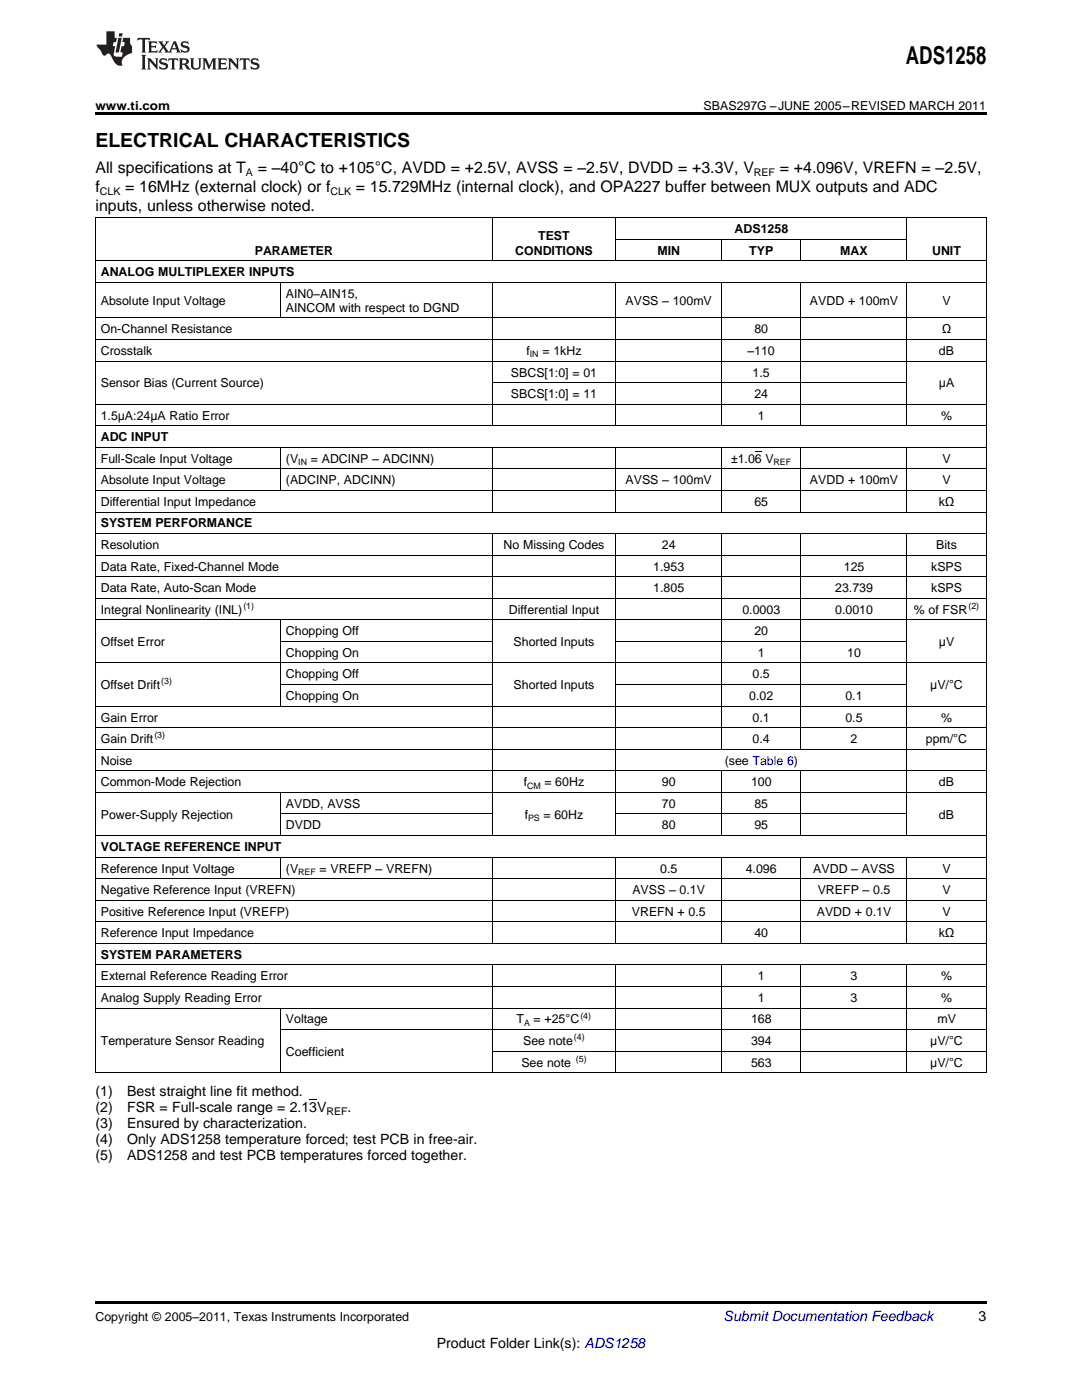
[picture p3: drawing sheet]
<svg xmlns="http://www.w3.org/2000/svg" width="216mm" height="279mm" viewBox="0 0 216 279" stroke-linecap="round" stroke-linejoin="round" font-family="sans-serif">
<defs><g id="words">
<text font-size="4.9" x="180.8" y="12.8">ADS1258</text>
<text font-size="3.9" x="19" y="29.3">ELECTRICAL CHARACTERISTICS</text>
<g font-size="3.2">
<text x="19" y="34.4">All specifications at T</text>
<text x="51.4" y="34.4">= –40°C to +105°C, AVDD = +2.5V, AVSS = –2.5V, DVDD = +3.3V, V</text>
<text x="155.6" y="34.4">= +4.096V, VREFN = –2.5V,</text>
<text x="19" y="38.3">f</text>
<text x="25" y="38.3">= 16MHz (external clock) or f</text>
<text x="71" y="38.3">= 15.729MHz (internal clock), and OPA227 buffer between MUX outputs and ADC</text>
<text x="19" y="42.2">inputs, unless otherwise noted.</text>
</g>
<g font-size="2.8">
<text x="19" y="218.7">(1)</text>
<text x="19" y="221.9">(2)</text>
<text x="25.4" y="218.7">Best straight line fit method.</text>
<text x="25.4" y="221.9">FSR = Full-scale range = 2.13V</text>
<text x="69.4" y="221.9">.</text>
<text x="19" y="225.1">(3)</text>
<text x="25.4" y="225.1">Ensured by characterization.</text>
<text x="19" y="228.2">(4)</text>
<text x="19" y="231.4">(5)</text>
<text x="25.4" y="228.2">Only ADS1258 temperature forced; test PCB in free-air.</text>
<text x="25.4" y="231.4">ADS1258 and test PCB temperatures forced together.</text>
<text x="195.3" y="263.6">3</text>
<text x="87.1" y="269">Product Folder Link(s): ADS1258</text>
</g>
<text font-size="2.8" fill="#0000c8" x="144.4" y="263.6">Submit Documentation Feedback</text>
<g font-size="2.5">
<text x="19" y="21.9">www.ti.com</text>
<text x="140.4" y="21.9">SBAS297G –JUNE 2005–REVISED MARCH 2011</text>
<text x="107.4" y="48">TEST</text>
<text x="146.6" y="46.5">ADS1258</text>
<text x="50.8" y="50.8">PARAMETER</text>
<text x="102.8" y="50.8">CONDITIONS</text>
<text x="131.2" y="50.8">MIN</text>
<text x="149.5" y="50.8">TYP</text>
<text x="167.7" y="50.8">MAX</text>
<text x="186" y="50.8">UNIT</text>
<text x="20.1" y="55.1">ANALOG MULTIPLEXER INPUTS</text>
<text x="57" y="59.4">AIN0–AIN15,</text>
<text x="20.1" y="60.8">Absolute Input Voltage</text>
<text x="57" y="62.2">AINCOM with respect to DGND</text>
<text x="124.8" y="60.8">AVSS – 100mV</text>
<text x="161.6" y="60.8">AVDD + 100mV</text>
<text x="188.1" y="60.8">V</text>
<text x="20.1" y="66.5">On-Channel Resistance</text>
<text x="20.1" y="70.8">Crosstalk</text>
<text x="105.1" y="70.8">f</text>
<text x="108.2" y="70.8">= 1kHz</text>
<text x="149.2" y="70.8">–110</text>
<text x="150.5" y="66.5">80</text>
<text x="187.4" y="70.8">dB</text>
<text x="187.9" y="66.5">Ω</text>
<text x="20.1" y="77.3">Sensor Bias (Current Source)</text>
<text x="102" y="75.1">SBCS[1:0] = 01</text>
<text x="150.2" y="75.1">1.5</text>
<text x="187.4" y="77.3">μA</text>
<text x="20.1" y="83.7">1.5μA:24μA Ratio Error</text>
<text x="102" y="79.4">SBCS[1:0] = 11</text>
<text x="150.5" y="79.4">24</text>
<text x="151.2" y="83.7">1</text>
<text x="187.8" y="83.7">%</text>
<text x="20.1" y="88.1">ADC INPUT</text>
<text x="20.1" y="92.4">Full-Scale Input Voltage</text>
<text x="57" y="92.4">(V</text>
<text x="62" y="92.4">= ADCINP – ADCINN)</text>
<text x="145.9" y="92.4">±1.06 V</text>
<text x="188.1" y="92.4">V</text>
<text x="20.1" y="96.7">Absolute Input Voltage</text>
<text x="20.1" y="101">Differential Input Impedance</text>
<text x="57" y="96.7">(ADCINP, ADCINN)</text>
<text x="124.8" y="96.7">AVSS – 100mV</text>
<text x="150.5" y="101">65</text>
<text x="161.6" y="96.7">AVDD + 100mV</text>
<text x="187.3" y="101">kΩ</text>
<text x="188.1" y="96.7">V</text>
<text x="20.1" y="105.3">SYSTEM PERFORMANCE</text>
<text x="20.1" y="109.6">Resolution</text>
<text x="20.1" y="113.9">Data Rate, Fixed-Channel Mode</text>
<text x="100.5" y="109.6">No Missing Codes</text>
<text x="130.4" y="113.9">1.953</text>
<text x="132.1" y="109.6">24</text>
<text x="168.4" y="113.9">125</text>
<text x="185.8" y="113.9">kSPS</text>
<text x="186.8" y="109.6">Bits</text>
<text x="20.1" y="118.2">Data Rate, Auto-Scan Mode</text>
<text x="130.4" y="118.2">1.805</text>
<text x="166.7" y="118.2">23.739</text>
<text x="185.8" y="118.2">kSPS</text>
<text x="20.1" y="122.5">Integral Nonlinearity (INL)</text>
<text x="101.5" y="122.5">Differential Input</text>
<text x="148.1" y="122.5">0.0003</text>
<text x="166.7" y="122.5">0.0010</text>
<text x="182.4" y="122.5">% of FSR</text>
<text x="20.1" y="128.9">Offset Error</text>
<text x="57" y="126.8">Chopping Off</text>
<text x="57" y="131.1">Chopping On</text>
<text x="102.5" y="128.9">Shorted Inputs</text>
<text x="150.5" y="126.8">20</text>
<text x="151.2" y="131.1">1</text>
<text x="169.1" y="131.1">10</text>
<text x="187.4" y="128.9">μV</text>
<text x="20.1" y="137.5">Offset Drift</text>
<text x="57" y="135.4">Chopping Off</text>
<text x="102.5" y="137.5">Shorted Inputs</text>
<text x="150.2" y="135.4">0.5</text>
<text x="185.6" y="137.5">μV/°C</text>
<text x="57" y="139.7">Chopping On</text>
<text x="149.5" y="139.7">0.02</text>
<text x="168.7" y="139.7">0.1</text>
<text x="20.1" y="144">Gain Error</text>
<text x="20.1" y="148.3">Gain Drift</text>
<text x="150.2" y="144">0.1</text>
<text x="150.2" y="148.3">0.4</text>
<text x="168.7" y="144">0.5</text>
<text x="169.7" y="148.3">2</text>
<text x="184.7" y="148.3">ppm/°C</text>
<text x="187.8" y="144">%</text>
<text x="20.1" y="152.6">Noise</text>
<text x="144.6" y="152.6">(see Table 6)</text>
<text x="20.1" y="156.9">Common-Mode Rejection</text>
<text x="57" y="161.2">AVDD, AVSS</text>
<text x="104.5" y="156.9">f</text>
<text x="108.6" y="156.9">= 60Hz</text>
<text x="132.1" y="156.9">90</text>
<text x="132.1" y="161.2">70</text>
<text x="149.9" y="156.9">100</text>
<text x="150.5" y="161.2">85</text>
<text x="187.4" y="156.9">dB</text>
<text x="20.1" y="163.4">Power-Supply Rejection</text>
<text x="57" y="165.5">DVDD</text>
<text x="104.7" y="163.4">f</text>
<text x="108.4" y="163.4">= 60Hz</text>
<text x="132.1" y="165.5">80</text>
<text x="150.5" y="165.5">95</text>
<text x="187.4" y="163.4">dB</text>
<text x="20.1" y="169.8">VOLTAGE REFERENCE INPUT</text>
<text x="20.1" y="174.1">Reference Input Voltage</text>
<text x="20.1" y="178.4">Negative Reference Input (VREFN)</text>
<text x="57" y="174.1">(V</text>
<text x="63.8" y="174.1">= VREFP – VREFN)</text>
<text x="126.2" y="178.4">AVSS – 0.1V</text>
<text x="131.7" y="174.1">0.5</text>
<text x="148.8" y="174.1">4.096</text>
<text x="162.3" y="174.1">AVDD – AVSS</text>
<text x="163.2" y="178.4">VREFP – 0.5</text>
<text x="188.1" y="174.1">V</text>
<text x="188.1" y="178.4">V</text>
<text x="20.1" y="182.7">Positive Reference Input (VREFP)</text>
<text x="126.1" y="182.7">VREFN + 0.5</text>
<text x="163" y="182.7">AVDD + 0.1V</text>
<text x="188.1" y="182.7">V</text>
<text x="20.1" y="187">Reference Input Impedance</text>
<text x="20.1" y="191.3">SYSTEM PARAMETERS</text>
<text x="150.5" y="187">40</text>
<text x="187.3" y="187">kΩ</text>
<text x="20.1" y="195.7">External Reference Reading Error</text>
<text x="151.2" y="195.7">1</text>
<text x="169.7" y="195.7">3</text>
<text x="187.8" y="195.7">%</text>
<text x="20.1" y="200">Analog Supply Reading Error</text>
<text x="151.2" y="200">1</text>
<text x="169.7" y="200">3</text>
<text x="187.8" y="200">%</text>
<text x="20.1" y="208.6">Temperature Sensor Reading</text>
<text x="57" y="204.3">Voltage</text>
<text x="103.1" y="204.3">T</text>
<text x="104.4" y="208.6">See note</text>
<text x="106.5" y="204.3">= +25°C</text>
<text x="149.9" y="204.3">168</text>
<text x="149.9" y="208.6">394</text>
<text x="185.6" y="208.6">μV/°C</text>
<text x="187" y="204.3">mV</text>
<text x="57" y="210.7">Coefficient</text>
<text x="104" y="212.9">See note</text>
<text x="149.9" y="212.9">563</text>
<text x="185.6" y="212.9">μV/°C</text>
<text x="19" y="263.6">Copyright © 2005–2011, Texas Instruments Incorporated</text>
</g>
<g font-size="2.1">
<text x="49.1" y="35.1">A</text>
<text x="150.4" y="35.1">REF</text>
<text x="19.9" y="38.9">CLK</text>
<text x="66" y="38.9">CLK</text>
<text x="65.1" y="222.5">REF</text>
</g>
<g font-size="1.8">
<text x="105.7" y="71.3">IN</text>
<text x="59.5" y="92.9">IN</text>
<text x="154.3" y="92.9">REF</text>
<text x="48.6" y="121.5">(1)</text>
<text x="193.2" y="121.5">(2)</text>
<text x="32.2" y="136.6">(3)</text>
<text x="30.8" y="147.3">(3)</text>
<text x="105.2" y="157.4">CM</text>
<text x="105.4" y="163.9">PS</text>
<text x="59.5" y="174.6">REF</text>
<text x="115.8" y="203.3">(4)</text>
<text x="104.6" y="204.8">A</text>
<text x="114.5" y="207.6">(4)</text>
<text x="114.9" y="211.9">(5)</text>
</g>
</g></defs>
<g fill="#231f20">
<path d="M27.5 7.6l-.1 .5 .4-.2h.6v.1v2.1l-.2 .4h1l-.3-.4v-2.1l.1-.1h.5l.5 .2-.2-.5zM29.5 8.3l.2 .3v1.5l-.2 .4h1.8l.2-.6a1.04 1.04 0 0 1-1.3 .2v-.7h.6l.3 .2v-.6l-.3 .2h-.6v-.6l.8-.1 .4 .3-.2-.5zM31.5 8.3l.9 1.1-.9 1.1h.8l-.2-.2 .5-.7 .4 .7-.2 .2h1.5l-.1-.2 .1-.4h.9l.1 .4-.2 .2h1l-.3-.3-.7-1.9h-.5l-.9 2-.8-1 .9-1h-.8l.1 .3-.3 .5-.4-.6 .2-.2zM34.7 8.6l.4 1h-.7zM36.3 8.4a.63 .63 0 0 0-.2 .7 .63 .63 0 0 0 .6 .4l.6 .2 .1 .2a.75 .75 0 0 1-.7 .4 .75 .75 0 0 1-.6-.5l.1 .7 .1-.1a1.11 1.11 0 0 0 1.5-.6 1.13 1.13 0 0 0-1.2-.8l-.1-.4a1.04 1.04 0 0 1 1.2 .2l-.2-.5-.1 .1-.5-.2zM28.2 10.9l.2 .4v2.2l-.2 .4h1l-.3-.4v-2.2l.3-.4zM29.3 11.6l.3 .4v1.5l-.3 .4h.8l-.2-.4v-1.3l1.5 1.7v-1.9l.2-.4h-.7l.2 .4v.9l-1.1-1.3zM32 11.8a.62 .62 0 0 0-.2 .7 .62 .62 0 0 0 .6 .4l.6 .1 .1 .3a.76 .76 0 0 1-.7 .3 .76 .76 0 0 1-.6-.4l.1 .7 .1-.1a1.11 1.11 0 0 0 1.5-.6 1.13 1.13 0 0 0-1.2-.8l-.1-.4a1.04 1.04 0 0 1 1.2 .2l-.2-.6-.1 .1-.5-.1zM33.7 11.6l-.2 .6a.61 .61 0 0 1 .8-.3v1.6l-.2 .4h.9l-.2-.4v-1.6a.63 .63 0 0 1 .8 .3l-.2-.6zM35.6 11.6l.3 .4v1.5l-.3 .4h1l-.2-.2v-.8l.5 .2a.76 .76 0 0 0 1.2 .7l-1-1a.58 .58 0 0 0 .6-.5 .58 .58 0 0 0-.5-.6zM36.4 11.9h.1a.45 .45 0 0 1 .5 .1 .45 .45 0 0 1 .1 .5l-.7 .2zM37.9 11.6l.2 .2a2.17 2.17 0 0 0 .3 1.9 .99 .99 0 0 0 1.6-.6v-1.1l.2-.4h-.7l.2 .2a1.92 1.92 0 0 1-.2 1.8 .6 .6 0 0 1-.9-.5v-1.1l.2-.4zM40.4 11.6l.2 .4v1.5l-.2 .4h.7l-.2-.4v-1.4l.8 1.8 .8-1.8v1.4l-.2 .4h.9l-.2-.4v-1.5l.2-.4h-.8l-.6 1.5-.6-1.5zM43.4 11.6l.2 .4v1.5l-.2 .4h1.8l.2-.6a1.04 1.04 0 0 1-1.3 .1v-.6h.5l.4 .2v-.6l-.4 .2h-.5v-.7h.8l.3 .3-.1-.6zM45.5 11.6l.2 .4v1.5l-.2 .4h.7l-.2-.4v-1.3l1.5 1.7v-1.9l.2-.4h-.7l.2 .4v.9l-1.1-1.3zM47.9 11.6l-.1 .6a.61 .61 0 0 1 .8-.3v1.6l-.3 .4h1l-.3-.4 .1-1.6a.63 .63 0 0 1 .7 .3l-.1-.6zM50.2 11.8a.62 .62 0 0 0-.2 .7 .62 .62 0 0 0 .6 .4l.6 .1 .2 .3a.76 .76 0 0 1-.8 .3 .76 .76 0 0 1-.6-.4l.1 .7 .2-.1a1.11 1.11 0 0 0 1.5-.6 1.13 1.13 0 0 0-1.3-.8l-.1-.4a1.04 1.04 0 0 1 1.2 .2l-.1-.6-.2 .1-.5-.1z"/>
<path d="M21.2 6.3v2.6h-1.9l.1 .4 .7 .9a.91 .91 0 0 0 1 .8 .56 .56 0 0 1 .5-.3 .56 .56 0 0 1 .5 .3l.4 .8a1.53 1.53 0 0 0 1.9 1.2 1.54 1.54 0 0 1 1-2.1l.9-.3v-1.4a1.52 1.52 0 0 1-.3-1.6h-1.4l-.2 .8h.5l-.2 .8h-.4l-.2 1v.2l.4 .1-.2 .8a1.93 1.93 0 0 1-1.6-.3l.3-1.8h-.5l.2-.8h.4l.2-.8h-.4v-1.3zM23.6 7.6l-.6 2.9h.7l.6-2.9zM23.8 6.6l-.1 .7h.6l.2-.7z"/>
</g>
<path d="M19 22.5h177.8v.5h-177.8zM150.6 90.1h1.4v.2h-1.4zM61.7 219.3h1.6v.2h-1.6zM19 259.7h177.8v.5h-177.8z" fill="#000"/>
<g fill="none" stroke="#000" stroke-width=".2">
<path d="M19 56.3h177.8M19 52h177.8M19 43.4h177.8M19.1 43.5v170.6M55.9 56.4v7.1M98.2 43.5v8.6M98.2 56.4v28.6M122.9 43.5v8.6M122.9 56.4v28.6M122.9 47.7h58.1M144 47.8v4.3M144 56.4v28.6"/>
<path d="M159.8 47.8v4.3M159.8 56.4v28.6M180.9 43.5v8.6M180.9 56.4v28.6M196.8 43.5v170.6M19 72.1h177.8M19 67.8h177.8M19 63.4h177.8M98.2 76.4h82.8M19 97.9h177.8M19 93.6h177.8M19 89.3h177.8"/>
<path d="M19 85h177.8M19 80.7h177.8M55.9 89.3v8.6M98.2 89.3v12.9M122.9 89.3v12.9M144 89.3v12.9M159.8 89.3v12.9M180.9 89.3v12.9M19 119.4h177.8M19 115.1h177.8M19 110.8h177.8M19 106.5h177.8"/>
<path d="M19 102.2h177.8M98.2 106.5v60.3M122.9 106.5v60.3M144 106.5v43.1M159.8 106.5v43.1M180.9 106.5v60.3M19 132.3h177.8M19 123.7h177.8M55.9 123.8v17.2M56 136.6h42.2M56 128h42.2M122.9 136.6h58.1"/>
<path d="M122.9 128h58.1M19 158.1h177.8M19 153.8h177.8M19 149.5h177.8M19 145.2h177.8M19 140.9h177.8M55.9 158.2v8.6M144 153.9v12.9M159.8 153.9v12.9M19 179.7h177.8M19 175.3h177.8M19 171h177.8"/>
<path d="M19 166.7h177.8M55.9 171.1v4.3M56 162.4h42.2M98.2 171.1v17.2M122.9 171.1v17.2M122.9 162.4h58.1M144 171.1v17.2M159.8 171.1v17.2M180.9 171.1v17.2M19 196.9h177.8M19 192.6h177.8M19 188.3h177.8"/>
<path d="M19 184h177.8M98.2 192.6v21.5M122.9 192.6v21.5M144 192.6v21.5M159.8 192.6v21.5M180.9 192.6v21.5M19 214.1h177.8M19 201.2h177.8M55.9 201.2v12.9M56 205.5h140.8M98.2 209.8h98.6"/>
</g>
<use href="#words"/>
</svg>
